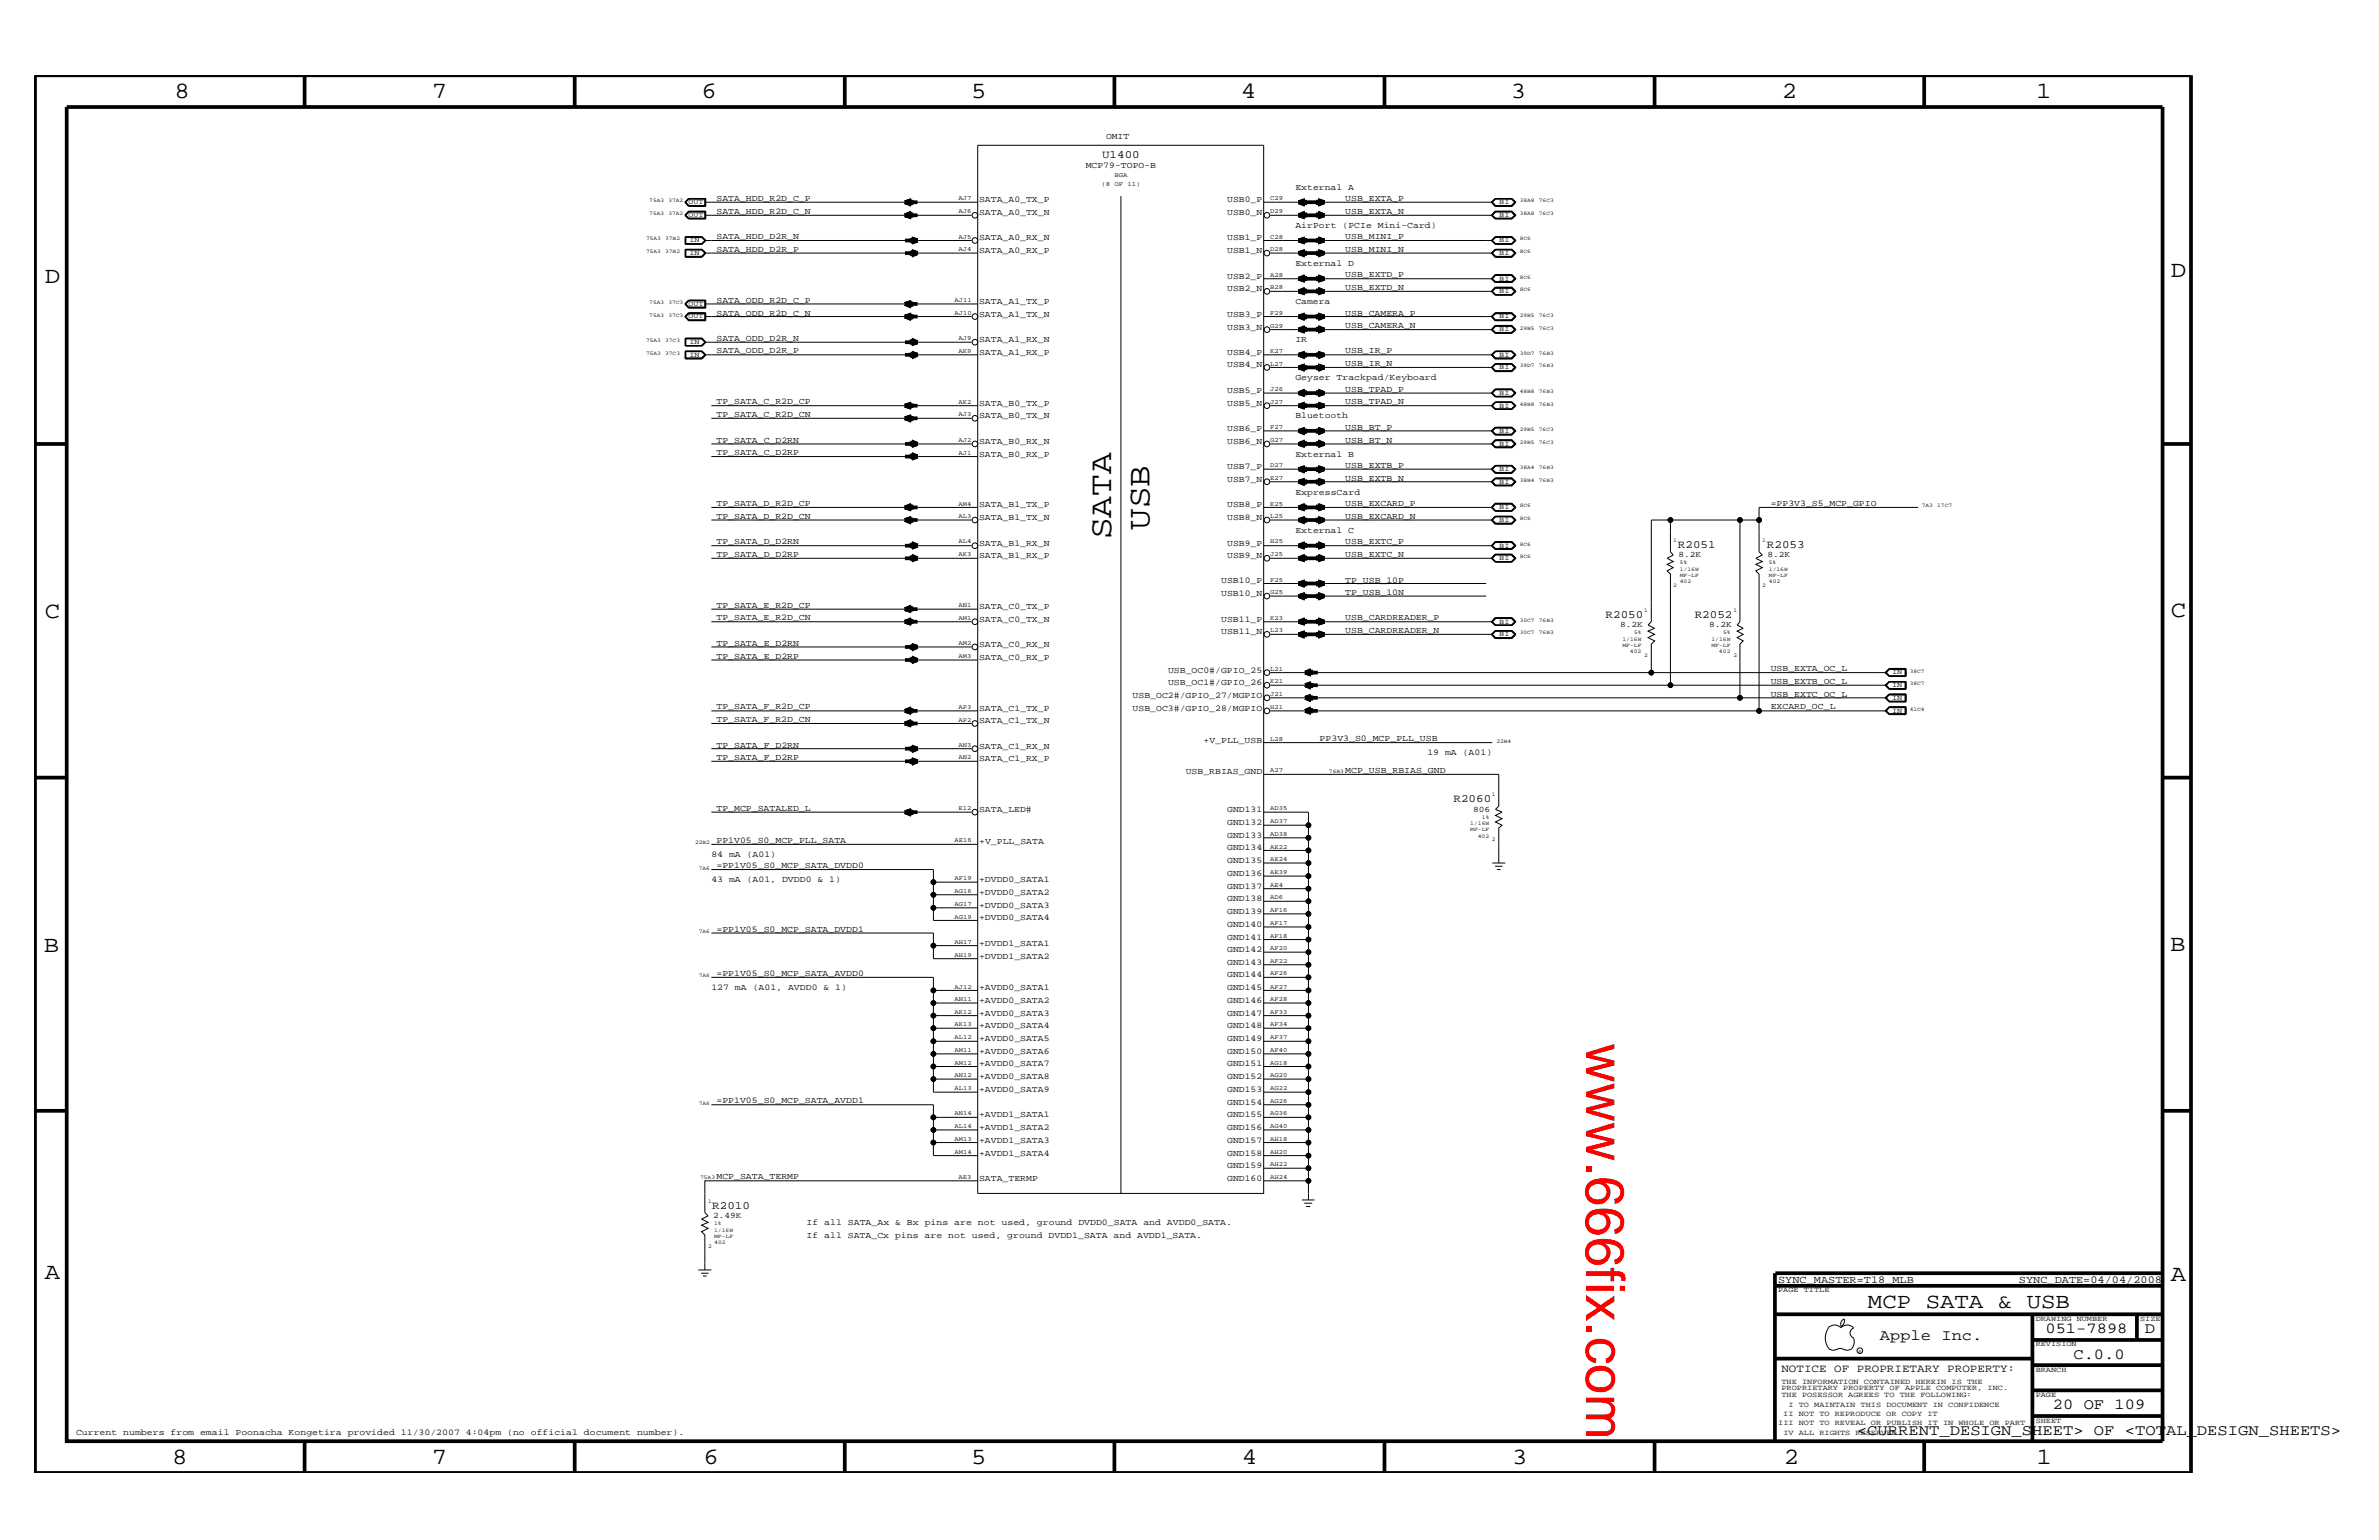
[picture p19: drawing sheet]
<svg xmlns="http://www.w3.org/2000/svg" width="432mm" height="279mm" viewBox="0 0 432 279" stroke-linecap="round" stroke-linejoin="round" font-family="sans-serif">
<defs><g id="words">
<text font-size="9.9" fill="#f00" x="287.9" y="189.3" transform="rotate(90 287.9 189.3)">www.666fix.com</text>
<g font-size="5.9">
<text x="201.7" y="97.8" transform="rotate(-90 201.7 97.8)">SATA</text>
<text x="208.6" y="96.1" transform="rotate(-90 208.6 96.1)">USB</text>
</g>
<g font-size="4.2">
<text x="31.7" y="17.8">8</text>
<text x="78.4" y="17.8">7</text>
<text x="127.3" y="17.8">6</text>
<text x="176.3" y="17.8">5</text>
<text x="225.2" y="17.8">4</text>
<text x="274.2" y="17.8">3</text>
<text x="323.4" y="17.8">2</text>
<text x="369.6" y="17.8">1</text>
<text x="8.1" y="51.3">D</text>
<text x="394" y="50.3">D</text>
<text x="8.1" y="112.1">C</text>
<text x="394" y="111.9">C</text>
<text x="8" y="172.7">B</text>
<text x="393.9" y="172.5">B</text>
<text x="8.1" y="232">A</text>
<text x="394" y="232.4">A</text>
<text x="31.2" y="265.6">8</text>
<text x="78.4" y="265.6">7</text>
<text x="127.7" y="265.6">6</text>
<text x="176.3" y="265.6">5</text>
<text x="225.4" y="265.6">4</text>
<text x="274.5" y="265.6">3</text>
<text x="323.8" y="265.6">2</text>
<text x="369.7" y="265.6">1</text>
</g>
<text font-size="3.9" x="339" y="237.3">MCP SATA &amp; USB</text>
<g font-size="2.8">
<text x="341.2" y="243.1">Apple Inc.</text>
<text x="371.3" y="241.9">051-7898</text>
<text x="389.3" y="241.9">D</text>
<text x="376.3" y="246.5">C.0.0</text>
<text x="372.6" y="255.7">20 OF 109</text>
<text x="337.1" y="260.4">&lt;CURRENT_DESIGN_SHEET&gt; OF &lt;TOTAL_DESIGN_SHEETS&gt;</text>
</g>
<g font-size="2">
<text x="200" y="28.6">U1400</text>
<text x="304.5" y="99.4">R2051</text>
<text x="320.7" y="99.4">R2053</text>
<text x="291.4" y="112.1">R2050</text>
<text x="307.6" y="112.1">R2052</text>
<text x="263.8" y="145.6">R2060</text>
<text x="129.3" y="219.3">R2010</text>
<text x="323.3" y="248.9">NOTICE OF PROPRIETARY PROPERTY:</text>
</g>
<g font-size="1.9">
<text x="322.7" y="232.7">SYNC_MASTER=T18_MLB</text>
<text x="366.4" y="232.7">SYNC_DATE=04/04/2008</text>
</g>
<g font-size="1.6">
<text x="200.7" y="25.2">OMIT</text>
<text x="197.1" y="30.5">MCP79-TOPO-B</text>
<text x="235.1" y="34.4">External A</text>
<text x="130" y="36.5">SATA_HDD_R2D_C_P</text>
<text x="130" y="38.8">SATA_HDD_R2D_C_N</text>
<text x="177.7" y="36.7">SATA_A0_TX_P</text>
<text x="177.7" y="39.1">SATA_A0_TX_N</text>
<text x="222.8" y="39.1">USB0_N</text>
<text x="222.8" y="36.7">USB0_P</text>
<text x="235.1" y="41.3">AirPort (PCIe Mini-Card)</text>
<text x="244.2" y="38.8">USB_EXTA_N</text>
<text x="244.2" y="36.5">USB_EXTA_P</text>
<text x="130" y="45.7">SATA_HDD_D2R_P</text>
<text x="130" y="43.4">SATA_HDD_D2R_N</text>
<text x="177.7" y="45.9">SATA_A0_RX_P</text>
<text x="177.7" y="43.6">SATA_A0_RX_N</text>
<text x="222.8" y="45.9">USB1_N</text>
<text x="222.8" y="43.6">USB1_P</text>
<text x="244.2" y="45.7">USB_MINI_N</text>
<text x="244.2" y="43.4">USB_MINI_P</text>
<text x="222.8" y="52.9">USB2_N</text>
<text x="222.8" y="50.6">USB2_P</text>
<text x="235.1" y="48.2">External D</text>
<text x="244.2" y="50.3">USB_EXTD_P</text>
<text x="244.2" y="52.6">USB_EXTD_N</text>
<text x="130" y="54.9">SATA_ODD_R2D_C_P</text>
<text x="130" y="57.3">SATA_ODD_R2D_C_N</text>
<text x="177.7" y="55.1">SATA_A1_TX_P</text>
<text x="177.7" y="57.4">SATA_A1_TX_N</text>
<text x="222.8" y="57.4">USB3_P</text>
<text x="222.8" y="59.8">USB3_N</text>
<text x="235.1" y="55.1">Camera</text>
<text x="244.2" y="59.5">USB_CAMERA_N</text>
<text x="244.2" y="57.3">USB_CAMERA_P</text>
<text x="130" y="61.8">SATA_ODD_D2R_N</text>
<text x="130" y="64.1">SATA_ODD_D2R_P</text>
<text x="177.7" y="62.1">SATA_A1_RX_N</text>
<text x="177.7" y="64.4">SATA_A1_RX_P</text>
<text x="222.8" y="64.4">USB4_P</text>
<text x="235.1" y="62.1">IR</text>
<text x="244.2" y="64.1">USB_IR_P</text>
<text x="222.8" y="66.7">USB4_N</text>
<text x="222.8" y="71.3">USB5_P</text>
<text x="235.1" y="69">Geyser Trackpad/Keyboard</text>
<text x="244.2" y="66.5">USB_IR_N</text>
<text x="244.2" y="71.1">USB_TPAD_P</text>
<text x="130" y="73.3">TP_SATA_C_R2D_CP</text>
<text x="130" y="75.7">TP_SATA_C_R2D_CN</text>
<text x="177.7" y="75.9">SATA_B0_TX_N</text>
<text x="177.7" y="73.6">SATA_B0_TX_P</text>
<text x="222.8" y="73.6">USB5_N</text>
<text x="235.1" y="75.9">Bluetooth</text>
<text x="244.2" y="73.3">USB_TPAD_N</text>
<text x="130" y="80.3">TP_SATA_C_D2RN</text>
<text x="130" y="82.6">TP_SATA_C_D2RP</text>
<text x="177.7" y="80.5">SATA_B0_RX_N</text>
<text x="177.7" y="82.8">SATA_B0_RX_P</text>
<text x="222.8" y="80.5">USB6_N</text>
<text x="222.8" y="78.2">USB6_P</text>
<text x="235.1" y="82.8">External B</text>
<text x="244.2" y="80.3">USB_BT_N</text>
<text x="244.2" y="78">USB_BT_P</text>
<text x="222.8" y="87.4">USB7_N</text>
<text x="222.8" y="85.1">USB7_P</text>
<text x="235.1" y="89.8">ExpressCard</text>
<text x="244.2" y="87.2">USB_EXTB_N</text>
<text x="244.2" y="84.9">USB_EXTB_P</text>
<text x="130" y="91.8">TP_SATA_D_R2D_CP</text>
<text x="130" y="94.1">TP_SATA_D_R2D_CN</text>
<text x="177.7" y="94.3">SATA_B1_TX_N</text>
<text x="177.7" y="92.1">SATA_B1_TX_P</text>
<text x="222.8" y="94.3">USB8_N</text>
<text x="222.8" y="92.1">USB8_P</text>
<text x="244.2" y="91.8">USB_EXCARD_P</text>
<text x="244.2" y="94.1">USB_EXCARD_N</text>
<text x="321.4" y="91.8">=PP3V3_S5_MCP_GPIO</text>
<text x="130" y="101">TP_SATA_D_D2RP</text>
<text x="130" y="98.7">TP_SATA_D_D2RN</text>
<text x="177.7" y="99">SATA_B1_RX_N</text>
<text x="177.7" y="101.3">SATA_B1_RX_P</text>
<text x="222.8" y="101.3">USB9_N</text>
<text x="222.8" y="99">USB9_P</text>
<text x="235.1" y="96.6">External C</text>
<text x="244.2" y="101">USB_EXTC_N</text>
<text x="244.2" y="98.7">USB_EXTC_P</text>
<text x="221.7" y="105.9">USB10_P</text>
<text x="244.2" y="108">TP_USB_10N</text>
<text x="244.2" y="105.7">TP_USB_10P</text>
<text x="130" y="112.6">TP_SATA_E_R2D_CN</text>
<text x="130" y="110.3">TP_SATA_E_R2D_CP</text>
<text x="177.7" y="110.5">SATA_C0_TX_P</text>
<text x="177.7" y="112.8">SATA_C0_TX_N</text>
<text x="221.7" y="112.8">USB11_P</text>
<text x="221.7" y="108.1">USB10_N</text>
<text x="244.2" y="112.6">USB_CARDREADER_P</text>
<text x="130" y="117.2">TP_SATA_E_D2RN</text>
<text x="130" y="119.5">TP_SATA_E_D2RP</text>
<text x="177.7" y="119.7">SATA_C0_RX_P</text>
<text x="177.7" y="117.4">SATA_C0_RX_N</text>
<text x="221.7" y="115.1">USB11_N</text>
<text x="244.2" y="114.8">USB_CARDREADER_N</text>
<text x="212" y="122">USB_OC0#/GPIO_25</text>
<text x="212" y="124.3">USB_OC1#/GPIO_26</text>
<text x="321.4" y="124.1">USB_EXTB_OC_L</text>
<text x="321.4" y="121.8">USB_EXTA_OC_L</text>
<text x="130" y="128.7">TP_SATA_F_R2D_CP</text>
<text x="130" y="131">TP_SATA_F_R2D_CN</text>
<text x="177.7" y="131.3">SATA_C1_TX_N</text>
<text x="177.7" y="129">SATA_C1_TX_P</text>
<text x="205.6" y="126.6">USB_OC2#/GPIO_27/MGPIO</text>
<text x="205.6" y="129">USB_OC3#/GPIO_28/MGPIO</text>
<text x="321.4" y="126.4">USB_EXTC_OC_L</text>
<text x="321.4" y="128.7">EXCARD_OC_L</text>
<text x="130" y="135.7">TP_SATA_F_D2RN</text>
<text x="130" y="138">TP_SATA_F_D2RP</text>
<text x="177.7" y="135.8">SATA_C1_RX_N</text>
<text x="218.4" y="134.7">+V_PLL_USB</text>
<text x="239.5" y="134.5">PP3V3_S0_MCP_PLL_USB</text>
<text x="259.1" y="137">19 mA (A01)</text>
<text x="177.7" y="138.1">SATA_C1_RX_P</text>
<text x="215.2" y="140.5">USB_RBIAS_GND</text>
<text x="244.2" y="140.2">MCP_USB_RBIAS_GND</text>
<text x="130" y="147.2">TP_MCP_SATALED_L</text>
<text x="177.7" y="147.3">SATA_LED#</text>
<text x="222.8" y="149.7">GND132</text>
<text x="222.8" y="147.3">GND131</text>
<text x="129.1" y="155.5">84 mA (A01)</text>
<text x="130" y="152.9">PP1V05_S0_MCP_PLL_SATA</text>
<text x="177.7" y="153.2">+V_PLL_SATA</text>
<text x="222.8" y="152">GND133</text>
<text x="222.8" y="154.3">GND134</text>
<text x="129.1" y="160">43 mA (A01, DVDD0 &amp; 1)</text>
<text x="130" y="157.5">=PP1V05_S0_MCP_SATA_DVDD0</text>
<text x="177.7" y="160">+DVDD0_SATA1</text>
<text x="222.8" y="158.9">GND136</text>
<text x="222.8" y="161.2">GND137</text>
<text x="222.8" y="156.6">GND135</text>
<text x="177.7" y="162.3">+DVDD0_SATA2</text>
<text x="177.7" y="164.7">+DVDD0_SATA3</text>
<text x="177.7" y="167">+DVDD0_SATA4</text>
<text x="222.8" y="165.8">GND139</text>
<text x="222.8" y="163.5">GND138</text>
<text x="130" y="169">=PP1V05_S0_MCP_SATA_DVDD1</text>
<text x="177.7" y="173.9">+DVDD1_SATA2</text>
<text x="177.7" y="171.6">+DVDD1_SATA1</text>
<text x="222.8" y="172.7">GND142</text>
<text x="222.8" y="170.5">GND141</text>
<text x="222.8" y="168.2">GND140</text>
<text x="129.1" y="179.7">127 mA (A01, AVDD0 &amp; 1)</text>
<text x="130" y="177.2">=PP1V05_S0_MCP_SATA_AVDD0</text>
<text x="177.7" y="179.7">+AVDD0_SATA1</text>
<text x="222.8" y="179.7">GND145</text>
<text x="222.8" y="175">GND143</text>
<text x="222.8" y="177.3">GND144</text>
<text x="177.7" y="182">+AVDD0_SATA2</text>
<text x="177.7" y="184.3">+AVDD0_SATA3</text>
<text x="222.8" y="184.3">GND147</text>
<text x="222.8" y="182">GND146</text>
<text x="177.7" y="186.5">+AVDD0_SATA4</text>
<text x="177.7" y="188.9">+AVDD0_SATA5</text>
<text x="177.7" y="191.2">+AVDD0_SATA6</text>
<text x="222.8" y="191.2">GND150</text>
<text x="222.8" y="186.5">GND148</text>
<text x="222.8" y="188.9">GND149</text>
<text x="177.7" y="193.5">+AVDD0_SATA7</text>
<text x="177.7" y="195.8">+AVDD0_SATA8</text>
<text x="222.8" y="195.8">GND152</text>
<text x="222.8" y="193.5">GND151</text>
<text x="130" y="200.2">=PP1V05_S0_MCP_SATA_AVDD1</text>
<text x="177.7" y="198.1">+AVDD0_SATA9</text>
<text x="177.7" y="202.7">+AVDD1_SATA1</text>
<text x="222.8" y="202.7">GND155</text>
<text x="222.8" y="198.1">GND153</text>
<text x="222.8" y="200.4">GND154</text>
<text x="177.7" y="205">+AVDD1_SATA2</text>
<text x="177.7" y="207.3">+AVDD1_SATA3</text>
<text x="177.7" y="209.7">+AVDD1_SATA4</text>
<text x="222.8" y="209.7">GND158</text>
<text x="222.8" y="207.3">GND157</text>
<text x="222.8" y="205">GND156</text>
<text x="130" y="214">MCP_SATA_TERMP</text>
<text x="177.7" y="214.2">SATA_TERMP</text>
<text x="222.8" y="214.2">GND160</text>
<text x="222.8" y="211.9">GND159</text>
<text x="146.4" y="222.3">If all SATA_Ax &amp; Bx pins are not used, ground DVDD0_SATA and AVDD0_SATA.</text>
<text x="146.4" y="224.6">If all SATA_Cx pins are not used, ground DVDD1_SATA and AVDD1_SATA.</text>
<text x="13.8" y="260.4">Current numbers from email Poonacha Kongetira provided 11/30/2007 4:04pm (no official document number).</text>
</g>
<g font-size="1.5">
<text x="304.6" y="101.1">8.2K</text>
<text x="320.8" y="101.1">8.2K</text>
<text x="294" y="113.8">8.2K</text>
<text x="310.2" y="113.8">8.2K</text>
<text x="267.4" y="147.3">806</text>
<text x="129.5" y="221">2.49K</text>
</g>
<g font-size="1.4">
<text x="125" y="37">OUT</text>
<text x="125" y="39.4">OUT</text>
<text x="272.1" y="37">BI</text>
<text x="272.1" y="39.4">BI</text>
<text x="125.1" y="46.3">IN</text>
<text x="125.1" y="44">IN</text>
<text x="272.1" y="44">BI</text>
<text x="272.1" y="46.3">BI</text>
<text x="272.1" y="50.9">BI</text>
<text x="272.1" y="53.2">BI</text>
<text x="125" y="55.5">OUT</text>
<text x="125" y="57.8">OUT</text>
<text x="272.1" y="57.8">BI</text>
<text x="125.1" y="62.4">IN</text>
<text x="125.1" y="64.7">IN</text>
<text x="272.1" y="60.1">BI</text>
<text x="272.1" y="64.7">BI</text>
<text x="272.1" y="67">BI</text>
<text x="272.1" y="71.7">BI</text>
<text x="272.1" y="73.9">BI</text>
<text x="272.1" y="78.6">BI</text>
<text x="272.1" y="80.9">BI</text>
<text x="272.1" y="85.5">BI</text>
<text x="272.1" y="87.7">BI</text>
<text x="272.1" y="92.4">BI</text>
<text x="272.1" y="94.7">BI</text>
<text x="272.1" y="99.3">BI</text>
<text x="272.1" y="101.6">BI</text>
<text x="272.1" y="113.1">BI</text>
<text x="272.1" y="115.4">BI</text>
<text x="343.4" y="122.4">IN</text>
<text x="343.4" y="124.7">IN</text>
<text x="343.4" y="126.9">IN</text>
<text x="343.4" y="129.3">IN</text>
<text x="322.7" y="234.4">PAGE TITLE</text>
<text x="369.5" y="239.6">DRAWING NUMBER</text>
<text x="388.5" y="239.6">SIZE</text>
<text x="369.5" y="244.2">REVISION</text>
<text x="323.3" y="251.1">THE INFORMATION CONTAINED HEREIN IS THE</text>
<text x="369.5" y="248.9">BRANCH</text>
<text x="323.3" y="253.4">THE POSESSOR AGREES TO THE FOLLOWING:</text>
<text x="323.3" y="252.3">PROPRIETARY PROPERTY OF APPLE COMPUTER, INC.</text>
<text x="323.7" y="256.9">II NOT TO REPRODUCE OR COPY IT</text>
<text x="324.6" y="255.2">I TO MAINTAIN THIS DOCUMENT IN CONFIDENCE</text>
<text x="369.5" y="253.4">PAGE</text>
<text x="322.7" y="258.6">III NOT TO REVEAL OR PUBLISH IT IN WHOLE OR PART</text>
<text x="323.7" y="260.4">IV ALL RIGHTS RESERVED</text>
<text x="369.5" y="258.1">SHEET</text>
</g>
<g font-size="1.2">
<text x="199.9" y="33.8">(8 OF 11)</text>
<text x="202.3" y="32.1">BGA</text>
<text x="174" y="36.4">AJ7</text>
<text x="174" y="38.6">AJ6</text>
<text x="230.5" y="36.4">C29</text>
<text x="230.5" y="38.6">D29</text>
<text x="174" y="45.6">AJ4</text>
<text x="174" y="43.3">AJ5</text>
<text x="230.5" y="43.3">C28</text>
<text x="230.5" y="45.6">D28</text>
<text x="230.5" y="50.2">A28</text>
<text x="230.5" y="52.5">B28</text>
<text x="173.2" y="54.8">AJ11</text>
<text x="173.2" y="57.1">AJ10</text>
<text x="230.5" y="57.1">F29</text>
<text x="230.5" y="59.5">G29</text>
<text x="174" y="64">AK9</text>
<text x="174" y="61.8">AJ9</text>
<text x="230.5" y="64">K27</text>
<text x="230.5" y="71">J26</text>
<text x="230.5" y="66.3">L27</text>
<text x="174" y="73.3">AK2</text>
<text x="174" y="75.6">AJ3</text>
<text x="230.5" y="77.8">F27</text>
<text x="230.5" y="73.3">J27</text>
<text x="174" y="82.5">AJ1</text>
<text x="174" y="80.2">AJ2</text>
<text x="230.5" y="80.2">G27</text>
<text x="230.5" y="84.8">D27</text>
<text x="230.5" y="87.1">E27</text>
<text x="174" y="91.7">AM4</text>
<text x="174" y="94">AL3</text>
<text x="230.5" y="91.7">K25</text>
<text x="230.5" y="94">L25</text>
<text x="174" y="101">AK3</text>
<text x="174" y="98.6">AL4</text>
<text x="230.5" y="101">J25</text>
<text x="230.5" y="98.6">H25</text>
<text x="230.5" y="107.8">G25</text>
<text x="230.5" y="105.5">F25</text>
<text x="174" y="110.2">AN1</text>
<text x="174" y="112.5">AM1</text>
<text x="230.5" y="112.5">K23</text>
<text x="174" y="119.4">AM3</text>
<text x="174" y="117">AM2</text>
<text x="230.5" y="114.8">L23</text>
<text x="230.5" y="124">K21</text>
<text x="230.5" y="121.7">L21</text>
<text x="174" y="128.6">AP3</text>
<text x="174" y="130.9">AP2</text>
<text x="230.5" y="128.6">H21</text>
<text x="230.5" y="126.3">J21</text>
<text x="174" y="137.8">AN2</text>
<text x="174" y="135.5">AN3</text>
<text x="230.5" y="134.4">L28</text>
<text x="230.5" y="140.2">A27</text>
<text x="174" y="147">E12</text>
<text x="230.5" y="149.4">AD37</text>
<text x="230.5" y="147">AD35</text>
<text x="173.2" y="152.8">AE16</text>
<text x="230.5" y="154">AE22</text>
<text x="230.5" y="151.7">AD38</text>
<text x="173.2" y="162">AG16</text>
<text x="173.2" y="159.7">AF19</text>
<text x="230.5" y="160.9">AE4</text>
<text x="230.5" y="158.6">AE39</text>
<text x="230.5" y="156.2">AE24</text>
<text x="173.2" y="166.7">AG19</text>
<text x="173.2" y="164.4">AG17</text>
<text x="230.5" y="163.2">AD6</text>
<text x="230.5" y="167.8">AF17</text>
<text x="230.5" y="165.5">AF16</text>
<text x="173.2" y="173.6">AH19</text>
<text x="173.2" y="171.2">AH17</text>
<text x="230.5" y="172.4">AF20</text>
<text x="230.5" y="170.1">AF18</text>
<text x="173.2" y="179.4">AJ12</text>
<text x="230.5" y="179.4">AF27</text>
<text x="230.5" y="177">AF26</text>
<text x="230.5" y="174.7">AF22</text>
<text x="173.2" y="183.9">AK12</text>
<text x="173.2" y="181.6">AN11</text>
<text x="230.5" y="183.9">AF33</text>
<text x="230.5" y="181.6">AF28</text>
<text x="173.2" y="190.9">AM11</text>
<text x="173.2" y="188.6">AL12</text>
<text x="173.2" y="186.2">AK13</text>
<text x="230.5" y="190.9">AF40</text>
<text x="230.5" y="188.6">AF37</text>
<text x="230.5" y="186.2">AF34</text>
<text x="173.2" y="197.7">AL13</text>
<text x="173.2" y="195.4">AN12</text>
<text x="173.2" y="193.2">AM12</text>
<text x="230.5" y="197.7">AG22</text>
<text x="230.5" y="195.4">AG20</text>
<text x="230.5" y="193.2">AG18</text>
<text x="173.2" y="202.4">AN14</text>
<text x="230.5" y="202.4">AG36</text>
<text x="230.5" y="200.1">AG26</text>
<text x="173.2" y="209.3">AM14</text>
<text x="173.2" y="207">AM13</text>
<text x="173.2" y="204.7">AL14</text>
<text x="230.5" y="209.3">AH20</text>
<text x="230.5" y="207">AH18</text>
<text x="230.5" y="204.7">AG40</text>
<text x="174" y="213.9">AE3</text>
<text x="230.5" y="213.9">AH24</text>
<text x="230.5" y="211.6">AH22</text>
</g>
<g font-size="1">
<text x="117.9" y="39.1">75A3</text>
<text x="117.9" y="36.7">75A3</text>
<text x="121.3" y="39.1">37A2</text>
<text x="121.3" y="36.7">37A2</text>
<text x="275.8" y="39.1">38A8</text>
<text x="275.8" y="36.7">38A8</text>
<text x="279.3" y="39.1">76C3</text>
<text x="279.3" y="36.7">76C3</text>
<text x="117.3" y="43.6">75A3</text>
<text x="117.3" y="45.9">75A3</text>
<text x="120.7" y="43.6">37B2</text>
<text x="120.7" y="45.9">37B2</text>
<text x="275.8" y="45.9">8C6</text>
<text x="275.8" y="43.6">8C6</text>
<text x="275.8" y="52.9">8C6</text>
<text x="275.8" y="50.6">8C6</text>
<text x="117.9" y="57.4">75A3</text>
<text x="117.9" y="55.1">75A3</text>
<text x="121.3" y="57.4">37C3</text>
<text x="121.3" y="55.1">37C3</text>
<text x="275.8" y="59.8">29B5</text>
<text x="275.8" y="57.4">29B5</text>
<text x="279.3" y="59.8">76C3</text>
<text x="279.3" y="57.4">76C3</text>
<text x="117.3" y="64.4">75A3</text>
<text x="117.3" y="62.1">75A3</text>
<text x="120.7" y="64.4">37C3</text>
<text x="120.7" y="62.1">37C3</text>
<text x="275.8" y="64.4">39D7</text>
<text x="279.3" y="64.4">76B3</text>
<text x="275.8" y="71.3">48B8</text>
<text x="275.8" y="66.7">39D7</text>
<text x="279.3" y="71.3">76B3</text>
<text x="279.3" y="66.7">76B3</text>
<text x="275.8" y="73.6">48B8</text>
<text x="279.3" y="73.6">76B3</text>
<text x="275.8" y="80.5">29B5</text>
<text x="275.8" y="78.2">29B5</text>
<text x="279.3" y="80.5">76C3</text>
<text x="279.3" y="78.2">76C3</text>
<text x="275.8" y="87.4">38B4</text>
<text x="275.8" y="85.1">38A4</text>
<text x="279.3" y="87.4">76B3</text>
<text x="279.3" y="85.1">76B3</text>
<text x="275.8" y="94.3">8C6</text>
<text x="275.8" y="92.1">8C6</text>
<text x="348.8" y="92.1">7A3</text>
<text x="351.6" y="92.1">17C7</text>
<text x="275.8" y="101.3">8C6</text>
<text x="275.8" y="99">8C6</text>
<text x="303.7" y="98.4">1</text>
<text x="319.9" y="98.4">1</text>
<text x="303.7" y="106.5">2</text>
<text x="304.9" y="104.8">MF-LF</text>
<text x="304.9" y="105.9">402</text>
<text x="304.9" y="103.6">1/16W</text>
<text x="304.9" y="102.4">5%</text>
<text x="319.9" y="106.5">2</text>
<text x="321.1" y="105.9">402</text>
<text x="321.1" y="103.6">1/16W</text>
<text x="321.1" y="104.8">MF-LF</text>
<text x="321.1" y="102.4">5%</text>
<text x="275.8" y="112.8">30C7</text>
<text x="279.3" y="112.8">76B3</text>
<text x="298.4" y="111.1">1</text>
<text x="314.6" y="111.1">1</text>
<text x="275.8" y="115.1">30C7</text>
<text x="279.3" y="115.1">76B3</text>
<text x="294.5" y="117.4">MF-LF</text>
<text x="294.5" y="116.3">1/16W</text>
<text x="295.8" y="118.6">402</text>
<text x="296.6" y="115.1">5%</text>
<text x="298.4" y="119.2">2</text>
<text x="310.6" y="117.4">MF-LF</text>
<text x="310.6" y="116.3">1/16W</text>
<text x="312" y="118.6">402</text>
<text x="312.8" y="115.1">5%</text>
<text x="314.6" y="119.2">2</text>
<text x="346.6" y="124.3">38C7</text>
<text x="346.6" y="122">38C7</text>
<text x="346.6" y="129">41C4</text>
<text x="271.6" y="134.7">22B4</text>
<text x="241.2" y="140.2">76B3</text>
<text x="266.9" y="149.7">1/16W</text>
<text x="269" y="148.5">1%</text>
<text x="270.8" y="144.5">1</text>
<text x="126.2" y="153.2">22B2</text>
<text x="266.9" y="150.8">MF-LF</text>
<text x="268.2" y="152">402</text>
<text x="270.8" y="152.6">2</text>
<text x="126.8" y="157.8">7A6</text>
<text x="126.8" y="169.3">7A6</text>
<text x="126.8" y="177.3">7A6</text>
<text x="126.8" y="200.4">7A6</text>
<text x="127.1" y="214">75A3</text>
<text x="128.5" y="218.3">1</text>
<text x="128.5" y="226.3">2</text>
<text x="129.6" y="225.7">402</text>
<text x="129.6" y="223.5">1/16W</text>
<text x="129.6" y="222.3">1%</text>
<text x="129.6" y="224.6">MF-LF</text>
</g>
<text font-size=".9" x="337.3" y="245.4">R</text>
</g></defs>
<g fill="none" stroke="#000" stroke-width=".18">
<path d="M124.4 36.7l.7 .7M124.4 39.1l.7 .6M125 36h3.1v1.5h-3.1l-.7-.8zM125 38.3h3.1v1.4h-3.1l-.7-.6zM125 38.4h3v1.3h-3l-.6-.6zM125 36l-.6 .7M125.1 36.1l-.6 .6 .6 .6h2.8v-1.2M125.1 38.5h2.8v1.1h-2.8l-.6-.5zM125.1 36.1h2.9M125.1 36.1l-.7 .6M125.1 38.4l-.7 .7M127.9 36.7h49.6"/>
<path d="M127.9 39.1h48.5M128 36v1.4h-3l-.6-.7M177.5 26.4h51.9v190.1h-51.9zM203.5 35.6v180.9M229.4 36.7h41.4M230.5 39.1h40.3M270.7 36.7l.7-.7h3l.8 .7-.8 .8h-3zM271.4 38.3h3l.8 .8-.8 .6h-3l-.7-.6zM271.4 36.1h2.9l.6 .6-.6 .6h-2.9l-.6-.6zM271.4 36.1h3l.6 .6-.6 .7h-3M271.4 36h3l.7 .7-.7 .7h-3l-.6-.7zM271.4 36.1l-.6 .6 .6 .7"/>
<path d="M271.4 38.5h2.9l.6 .6-.6 .5h-2.9l-.6-.5zM271.4 38.4h3l.6 .7-.6 .6h-3M271.4 38.4h3l.7 .7-.7 .6h-3M271.4 38.4l-.6 .7 .6 .6M124.4 45.2h3l.7 .7-.7 .8h-3zM124.4 43h3l.7 .6-.7 .7h-3zM124.4 55.1l.7 .6M124.4 57.4l.7 .7M124.5 57.4l.6-.5h2.8v1.1h-2.8zM125 54.5h3.1v1.4h-3.1l-.7-.8zM125 56.8h3.1v1.4h-3.1l-.7-.8zM125 54.5l-.6 .6"/>
<path d="M125 56.8l-.6 .6M125.1 55.7h2.9M125.1 54.6h2.9M125.1 54.6l-.7 .5M125.1 54.6l-.6 .5 .6 .6M127.3 43h-2.8v1.2h2.8M127.3 45.3h-2.8v1.3M127.3 45.3l.7 .6-.7 .7M127.3 45.3l.6 .6M127.3 43l.7 .6-.7 .6M127.3 43l.6 .6M127.9 43.6h48.5"/>
<path d="M127.9 45.9h49.6M127.9 57.4h48.5M127.9 54.6v1.1M127.9 55.1h49.6M127.9 45.9l-.6 .6h-2.8M127.9 43.6l-.6 .6M128 54.5v1.3h-3l-.6-.7M128 56.8v1.3h-3l-.6-.7M128 56.8h-2.9l-.7 .6M128.1 45.9l-.7 .7h-3M229.4 43.6h41.4M229.4 50.6h41.4"/>
<path d="M229.4 57.4h41.4M230.5 45.9h40.3M230.5 52.9h40.3M230.5 59.8h40.3M270.7 43.6l.7-.6h3l.8 .6-.8 .7h-3zM270.7 45.9l.7-.7h3l.8 .7-.8 .8h-3zM270.7 57.4l.7-.6h3l.8 .6-.8 .8h-3zM270.8 43.6l.6-.6h3l.7 .6-.7 .7h-3zM270.8 52.9l.6-.7h3l.7 .7-.7 .6h-3zM270.8 57.4l.6-.5h2.9l.6 .5-.6 .6h-2.9zM271.4 49.8h3l.8 .8-.8 .7h-3l-.7-.7zM271.4 52.1h3l.8 .8-.8 .6h-3l-.7-.6z"/>
<path d="M271.4 59h3l.8 .8-.8 .7h-3l-.7-.7zM271.4 43h2.9l.6 .6-.6 .6h-2.9M271.4 43h3l.6 .6-.6 .6h-3M271.4 43l-.6 .6 .6 .6M271.4 45.3h2.9l.6 .6-.6 .6h-2.9l-.6-.6zM271.4 45.3h3l.6 .6-.6 .7h-3M271.4 45.2h3l.7 .7-.7 .7h-3l-.6-.7zM271.4 45.3l-.6 .6 .6 .7M271.4 50h2.9l.6 .6-.6 .5h-2.9l-.6-.5zM271.4 49.9h3l.6 .7-.6 .6h-3l-.6-.6zM271.4 49.9h3l.7 .7-.7 .7h-3l-.6-.7zM271.4 52.3h2.9l.6 .6-.6 .6h-2.9"/>
<path d="M271.4 52.3h3l.6 .6-.6 .6h-3M271.4 52.3l-.6 .6 .6 .6M271.4 56.8h3l.6 .6-.6 .7h-3l-.6-.7zM271.4 56.8h3l.7 .6-.7 .7h-3l-.6-.7zM271.4 59.2h2.9l.6 .6-.6 .5h-2.9l-.6-.5zM271.4 59.1h3l.6 .7-.6 .6h-3M271.4 59.1h3l.7 .7-.7 .6h-3M271.4 59.1l-.6 .7 .6 .6M124.4 61.3h3l.7 .8-.7 .7h-3zM124.4 63.7h3l.7 .7-.7 .7h-3zM124.4 61.4h3l.7 .7M124.5 61.4v1.3h2.8"/>
<path d="M124.5 61.5h2.8l.6 .6M127.3 63.8h-2.8v1.2h2.8M127.3 61.4l.7 .7-.7 .6M127.3 63.8l.7 .6-.7 .6M127.3 63.8l.6 .6M127.9 64.4h49.6M127.9 62.1h48.5M127.9 62.1l-.6 .6M127.9 64.4l-.6 .6M128.1 64.4l-.7 .7h-3M129.1 73.6h48.4M129.1 75.9h47.3"/>
<path d="M229.4 64.4h41.4M229.4 71.3h41.4M229.4 78.2h41.4M230.5 66.7h40.3M230.5 73.6h40.3M270.7 64.4l.7-.7h3l.8 .7-.8 .7h-3zM270.7 66.7l.7-.7h3l.8 .7-.8 .7h-3zM270.7 73.6l.7-.7h3l.8 .7-.8 .7h-3zM270.7 78.2l.7-.7h3l.8 .7-.8 .7h-3zM270.8 64.4l.6-.7h3l.7 .7-.7 .7h-3zM270.8 73.6l.6-.7h3l.7 .7-.7 .7h-3zM270.8 78.2l.6-.5h2.9l.6 .5-.6 .6h-2.9z"/>
<path d="M271.4 70.6h3l.8 .7-.8 .7h-3l-.7-.7zM271.4 79.8h3l.8 .7-.8 .7h-3l-.7-.7zM271.4 63.8h2.9l.6 .6-.6 .6h-2.9M271.4 63.8h3l.6 .6-.6 .6h-3M271.4 63.8l-.6 .6 .6 .6M271.4 66.1h2.9l.6 .6-.6 .6h-2.9l-.6-.6zM271.4 66.1h3l.6 .6-.6 .6h-3M271.4 66h3l.7 .7-.7 .6h-3l-.6-.6zM271.4 66.1l-.6 .6 .6 .6M271.4 70.7h2.9l.6 .6-.6 .6h-2.9l-.6-.6zM271.4 70.6h3l.6 .7-.6 .6h-3M271.4 70.6h3l.7 .7-.7 .7h-3l-.6-.7z"/>
<path d="M271.4 70.6l-.6 .7 .6 .6M271.4 73h2.9l.6 .6-.6 .6h-2.9M271.4 73h3l.6 .6-.6 .6h-3M271.4 73l-.6 .6 .6 .6M271.4 77.6h3l.6 .6-.6 .7h-3M271.4 77.6h3l.7 .6-.7 .7h-3M271.4 77.6l-.6 .6 .6 .7M271.4 80h2.9l.6 .5-.6 .6h-2.9l-.6-.6zM271.4 79.9h3l.6 .6-.6 .6h-3l-.6-.6zM271.4 79.9h3l.7 .6-.7 .7h-3l-.6-.7zM129.1 80.5h47.3M129.1 92.1h48.4"/>
<path d="M129.1 94.3h47.3M129.1 99h47.3M129.1 82.8h48.4M229.4 85.1h41.4M229.4 92.1h41.4M229.4 99h41.4M230.5 80.5h40.3M230.5 87.4h40.3M230.5 94.3h40.3M270.7 85.1l.7-.7h3l.8 .7-.8 .8h-3zM270.7 87.4l.7-.7h3l.8 .7-.8 .8h-3zM270.7 94.3l.7-.6h3l.8 .6-.8 .8h-3z"/>
<path d="M270.8 85.1l.6-.7h3l.7 .7-.7 .7h-3zM270.8 94.3l.6-.6h3l.7 .6-.7 .7h-3zM270.8 85.1l.6-.6h2.9l.6 .6-.6 .6h-2.9zM270.8 87.4l.6-.5h2.9l.6 .5-.6 .6h-2.9zM270.8 99l.6-.6h2.9l.6 .6-.6 .5h-2.9zM271.4 91.3h3l.8 .8-.8 .6h-3l-.7-.6zM271.4 98.2h3l.8 .8-.8 .7h-3l-.7-.7zM271.4 84.5h3l.6 .6-.6 .7h-3M271.4 84.5l-.6 .6 .6 .7M271.4 86.8h3l.6 .6-.6 .7h-3l-.6-.7zM271.4 86.7h3l.7 .7-.7 .7h-3l-.6-.7zM271.4 91.5h2.9l.6 .6-.6 .6h-2.9l-.6-.6z"/>
<path d="M271.4 91.4h3l.6 .7-.6 .6h-3M271.4 91.4h3l.7 .7-.7 .6h-3l-.6-.6zM271.4 91.4l-.6 .7 .6 .6M271.4 93.8h2.9l.6 .5-.6 .6h-2.9M271.4 93.8h3l.6 .5-.6 .6h-3M271.4 93.8l-.6 .5 .6 .6M271.4 98.3h3l.6 .7-.6 .6h-3M271.4 98.3h3l.7 .7-.7 .6h-3M271.4 98.3l-.6 .7 .6 .6M303.2 94.3h-3.5v18.5l-.6 .6 1.2 .6-1.2 .5 1.2 .6-1.2 .6 1.2 .6-.6 .6v5.1h42.7M315.8 94.3h-12.6v5.8l.5 .6-1.1 .6 1.1 .6-1.1 .5 1.1 .6-1.1 .6 .6 .6v20.1h39.2M319.3 94.3h-3.5v18.5l-.5 .6 1.1 .6-1.1 .5 1.1 .6-1.1 .6 1.1 .6-.6 .6v9.7"/>
<path d="M348.1 92.1h-28.8v8l.6 .6-1.2 .6 1.2 .6-1.2 .5 1.2 .6-1.2 .6 .6 .6v24.8h23.1M129.1 101.3h48.4M129.1 110.5h48.4M129.1 119.7h48.4M129.1 112.8h47.3M129.1 117.4h47.3M229.4 105.9h40.3M229.4 112.8h41.4M230.5 101.3h40.3M230.5 115.1h40.3M230.5 108.1h39.2M270.7 115.1l.7-.7h3l.8 .7-.8 .8h-3z"/>
<path d="M270.8 115.1l.6-.7h3l.7 .7-.7 .7h-3zM270.8 115.1l.6-.6h2.9l.6 .6-.6 .6h-2.9zM271.4 100.5h3l.8 .8-.8 .7h-3l-.7-.7zM271.4 112h3l.8 .8-.8 .7h-3l-.7-.7zM271.4 100.7h2.9l.6 .6-.6 .6h-2.9l-.6-.6zM271.4 100.6h3l.6 .7-.6 .6h-3M271.4 100.6h3l.7 .7-.7 .7h-3l-.6-.7zM271.4 100.6l-.6 .7 .6 .6M271.4 112.2h2.9l.6 .6-.6 .6h-2.9M271.4 112.2h3l.6 .6-.6 .6h-3M271.4 112.1h3l.7 .7-.7 .7h-3l-.6-.7zM271.4 112.2l-.6 .6 .6 .6"/>
<path d="M271.4 114.5h3l.6 .6-.6 .7h-3M271.4 114.5l-.6 .6 .6 .7M129.1 129h48.4M129.1 138.1h48.4M129.1 135.8h47.3M129.1 131.3h47.3M229.4 134.7h41.4M230.5 122h69.2M230.5 124.3h72.7M230.5 126.6h111.9M230.5 129h88.8M342.1 124.3l.8-.7h3v1.5h-3z"/>
<path d="M342.1 126.6l.8-.7h3v1.5h-3zM342.4 126.6l.5-.5h2.9v1.1h-2.9zM342.9 121.4l-.5 .6 .5 .6M342.9 123.7l-.5 .6 .5 .6M342.9 128.4h2.9v1.1h-2.9l-.5-.5zM342.9 121.4h3v1.2h-3M342.9 121.3h3v1.4h-3l-.8-.7zM342.9 128.2h3v1.5h-3l-.8-.7zM342.9 121.4l-.6 .6 .6 .6M342.9 123.7h3v1.2h-3M342.9 127.3l-.6-.7 .6-.6h3v1.3M342.9 123.6l-.7 .7 .7 .7h3"/>
<path d="M342.9 123.7l-.6 .6 .6 .6M342.9 125.9l-.7 .7 .7 .7M342.9 127.3h3M342.9 128.3l-.7 .7 .7 .6M342.9 129.6h3M342.9 128.3h3M342.9 128.3l-.6 .7 .6 .6M345.8 121.4v1.2M345.8 123.7v1.2M345.9 128.3v1.3M345.9 121.4h-3l-.7 .6 .7 .7M129.1 157.8h40.3v4.5"/>
<path d="M129.1 153.2h48.4M129.1 147.3h47.3M229.4 140.5h42.6v5.7l-.6 .6 1.2 .5-1.2 .6 1.2 .6-1.2 .6 1.2 .6-.6 .5v6.4M229.4 158.9h8.1v2.3M229.4 156.6h8.1v2.3M229.4 154.3h8.1v2.3M229.4 149.7h8.1v4.6M229.4 147.3h8.1v2.4M229.4 152h8.1M270.8 156.6h2.4M271.4 157.2h1.3M271.7 157.8h.7"/>
<path d="M129.1 169.3h40.3v4.6h8.1M129.1 177.3h40.3v4.7M169.4 160h8.1M169.4 171.6h8.1M169.4 179.7h8.1M177.5 164.7h-8.1v2.3h8.1M177.5 162.3h-8.1v2.4M229.4 177.3h8.1v4.7M229.4 175h8.1v2.3M229.4 172.7h8.1v2.3M229.4 170.5h8.1v2.2M229.4 168.2h8.1v2.3"/>
<path d="M229.4 163.5h8.1v4.7M229.4 161.2h8.1v2.3M229.4 179.7h8.1M229.4 165.8h8.1M177.5 195.8h-8.1v2.3h8.1M177.5 193.5h-8.1v2.3M177.5 191.2h-8.1v2.3M177.5 188.9h-8.1v2.3M177.5 186.5h-8.1v2.4M177.5 184.3h-8.1v2.2M177.5 182h-8.1v2.3M229.4 198.1h8.1v4.6"/>
<path d="M229.4 195.8h8.1v2.3M229.4 191.2h8.1v4.6M229.4 188.9h8.1v2.3M229.4 184.3h8.1v4.6M229.4 182h8.1v2.3M229.4 186.5h8.1M229.4 193.5h8.1M129.1 200.4h40.3v2.3h8.1M169.4 207.3h8.1M169.4 202.7v7h8.1M169.4 205h8.1M177.5 214.2h-49.6v5.8l.6 .6-1.2 .6 1.2 .6-1.2 .5 1.2 .6-1.2 .6 .6 .6v6.3"/>
<path d="M229.4 211.9h8.1v2.3h-8.1M229.4 207.3h8.1v2.4h-8.1M229.4 202.7h8.1v2.3h-8.1M229.4 200.4h8.1M236.3 217.7h2.3M236.7 218.3h1.5M237.1 218.9h.7M237.5 205v2.3M237.5 209.7v2.2M237.5 214.2v3.5M126.7 230.4h2.4M127.3 231h1.3"/>
<path d="M127.6 231.5h.7M334.7 239.3l.1 .3a1.19 1.19 0 0 1-.6 1.1M334.8 239.3a1.02 1.02 0 0 0-.6 1.3M331.8 240.9a1.61 1.61 0 0 1 2.4 0M331.9 241a3.1 3.1 0 0 0 .2 3.9M332.1 244.8l.6 .2 .7-.2M333.4 244.9l.6-.3 .7 .3M334.1 240.9a1.61 1.61 0 0 1 2.3 0M334.6 244.8l.7 .2 .6-.2M336.4 242.8l.2 .6a1.95 1.95 0 0 1-.6 1.4M336.5 240.9a.93 .93 0 0 0-.7 .9 .93 .93 0 0 0 .7 .9"/>
<circle cx="177" cy="39.1" r=".51"/>
<circle cx="230" cy="39.1" r=".51"/>
<circle cx="177" cy="43.6" r=".51"/>
<circle cx="177" cy="57.4" r=".51"/>
<circle cx="230" cy="59.8" r=".51"/>
<circle cx="230" cy="52.9" r=".51"/>
<circle cx="230" cy="45.9" r=".51"/>
<circle cx="177" cy="75.9" r=".51"/>
<circle cx="177" cy="62.1" r=".51"/>
<circle cx="230" cy="73.6" r=".51"/>
<circle cx="230" cy="66.7" r=".51"/>
<circle cx="177" cy="80.5" r=".51"/>
<circle cx="177" cy="99" r=".51"/>
<circle cx="177" cy="94.3" r=".51"/>
<circle cx="230" cy="80.5" r=".51"/>
<circle cx="230" cy="87.4" r=".51"/>
<circle cx="230" cy="94.3" r=".51"/>
<circle cx="303.2" cy="94.3" r=".42"/>
<circle cx="315.8" cy="94.3" r=".42"/>
<circle cx="319.3" cy="94.3" r=".42"/>
<circle cx="177" cy="117.4" r=".51"/>
<circle cx="177" cy="112.8" r=".51"/>
<circle cx="230" cy="101.3" r=".51"/>
<circle cx="230" cy="115.1" r=".51"/>
<circle cx="230" cy="108.1" r=".51"/>
<circle cx="177" cy="131.3" r=".51"/>
<circle cx="177" cy="135.8" r=".51"/>
<circle cx="230" cy="126.6" r=".51"/>
<circle cx="230" cy="122" r=".51"/>
<circle cx="230" cy="129" r=".51"/>
<circle cx="230" cy="124.3" r=".51"/>
<circle cx="299.7" cy="122" r=".42"/>
<circle cx="303.2" cy="124.3" r=".42"/>
<circle cx="315.8" cy="126.6" r=".42"/>
<circle cx="319.3" cy="129" r=".42"/>
<circle cx="177" cy="147.3" r=".51"/>
<circle cx="237.5" cy="156.6" r=".42"/>
<circle cx="237.5" cy="154.3" r=".42"/>
<circle cx="237.5" cy="152" r=".42"/>
<circle cx="237.5" cy="158.9" r=".42"/>
<circle cx="237.5" cy="149.7" r=".42"/>
<circle cx="169.4" cy="171.6" r=".42"/>
<circle cx="169.4" cy="162.3" r=".42"/>
<circle cx="169.4" cy="179.7" r=".42"/>
<circle cx="169.4" cy="160" r=".42"/>
<circle cx="169.4" cy="164.7" r=".42"/>
<circle cx="237.5" cy="172.7" r=".42"/>
<circle cx="237.5" cy="168.2" r=".42"/>
<circle cx="237.5" cy="161.2" r=".42"/>
<circle cx="237.5" cy="175" r=".42"/>
<circle cx="237.5" cy="179.7" r=".42"/>
<circle cx="237.5" cy="163.5" r=".42"/>
<circle cx="237.5" cy="177.3" r=".42"/>
<circle cx="237.5" cy="165.8" r=".42"/>
<circle cx="237.5" cy="170.5" r=".42"/>
<circle cx="169.4" cy="188.9" r=".42"/>
<circle cx="169.4" cy="193.5" r=".42"/>
<circle cx="169.4" cy="182" r=".42"/>
<circle cx="169.4" cy="195.8" r=".42"/>
<circle cx="169.4" cy="184.3" r=".42"/>
<circle cx="169.4" cy="191.2" r=".42"/>
<circle cx="169.4" cy="186.5" r=".42"/>
<circle cx="237.5" cy="188.9" r=".42"/>
<circle cx="237.5" cy="184.3" r=".42"/>
<circle cx="237.5" cy="182" r=".42"/>
<circle cx="237.5" cy="195.8" r=".42"/>
<circle cx="237.5" cy="198.1" r=".42"/>
<circle cx="237.5" cy="193.5" r=".42"/>
<circle cx="237.5" cy="191.2" r=".42"/>
<circle cx="237.5" cy="186.5" r=".42"/>
<circle cx="169.4" cy="202.7" r=".42"/>
<circle cx="169.4" cy="205" r=".42"/>
<circle cx="169.4" cy="207.3" r=".42"/>
<circle cx="237.5" cy="209.7" r=".42"/>
<circle cx="237.5" cy="214.2" r=".42"/>
<circle cx="237.5" cy="205" r=".42"/>
<circle cx="237.5" cy="200.4" r=".42"/>
<circle cx="237.5" cy="202.7" r=".42"/>
<circle cx="237.5" cy="211.9" r=".42"/>
<circle cx="237.5" cy="207.3" r=".42"/>
<circle cx="337.6" cy="245.1" r=".51"/>
</g>
<g fill="none" stroke="#000" stroke-width=".68" stroke-linecap="butt">
<path d="M6.4 13.7h391.3v253.5h-391.3zM12.1 19.4h380.4v242.1h-380.4zM55.3 13.7v5.7M104.3 13.7v5.7M153.3 13.7v5.7M202.3 13.7v5.7M251.3 13.7v5.7M300.3 13.7v5.7M349.3 13.7v5.7M164.3 36.7l1.1-.4v.9zM164.3 39.1l1.1-.5v.9zM164.3 39.1h2.2"/>
<path d="M164.3 36.7h2.2M164.3 36.7l1.1 .2M164.3 36.7l1.1 .3M164.3 39.1h1.1M164.3 39.1l1.1 .3M164.3 39.1l1.1 .1M165.4 36.4l-1.1 .3M165.4 36.6l-1.1 .1M165.4 36.5l-1.1 .2M165.4 38.6l-1.1 .5M165.4 38.9l-1.1 .2M165.4 38.8l-1.1 .3"/>
<path d="M235.7 36.7l1.2-.4v.9zM235.7 39.1l1.2-.5v.9zM235.7 39.1h1.2M235.7 39.1h4.7M235.7 39.1l1.2 .1M235.7 39.1l1.2 .3M235.7 36.7l1.2 .2M235.7 36.7h4.7M235.7 36.7l1.2 .3M236.9 38.9l-1.2 .2M236.9 38.8l-1.2 .3M236.9 38.6l-1.2 .5"/>
<path d="M236.9 36.6l-1.2 .1M236.9 36.5l-1.2 .2M236.9 36.4l-1.2 .3M239.2 36.3l1.2 .4-1.2 .5zM239.2 38.6l1.2 .5-1.2 .4zM239.2 38.9l1.2 .2M239.2 38.6l1.2 .5M239.2 38.8l1.2 .3M239.2 36.6l1.2 .1M239.2 36.4l1.2 .3M239.2 36.5l1.2 .2M240.4 39.1h-1.2"/>
<path d="M240.4 39.1l-1.2 .1M240.4 39.1l-1.2 .3M240.4 36.7l-1.2 .2M240.4 36.7l-1.2 .3M164.3 55.1l1.1-.4v1zM164.3 57.4l1.1-.4v.9zM164.3 57.4h2.2M164.3 45.9h2.2M164.3 43.6h2.2M164.3 57.4l1.1 .2M164.3 57.4l1.1 .4M164.3 57.4l1.1 .3"/>
<path d="M164.3 55.1h2.2M164.3 55.1l1.1 .1M164.3 55.1l1.1 .4M164.3 55.1l1.1 .3M165.4 43.2l1.1 .4-1.1 .5zM165.4 45.5l1.1 .4-1.1 .5zM165.4 57.1l-1.1 .3M165.4 57.3l-1.1 .1M165.4 54.8l-1.1 .3M165.4 55.1h-1.1M165.4 54.9l-1.1 .2M165.4 43.3l1.1 .3"/>
<path d="M165.4 43.5l1.1 .1M165.4 43.4l1.1 .2M165.4 45.6l1.1 .3M165.4 45.8l1.1 .1M165.4 45.7l1.1 .2M166.5 43.6l-1.1 .1M166.5 43.6l-1.1 .4M166.5 43.6l-1.1 .3M166.5 45.9l-1.1 .2M166.5 45.9l-1.1 .4M166.5 45.9l-1.1 .3M235.7 43.6l1.2-.4v.9z"/>
<path d="M235.7 45.9l1.2-.4v.9zM235.7 50.6l1.2-.5v.9zM235.7 52.9l1.2-.5v.9zM235.7 57.4l1.2-.4v.9zM235.7 59.8l1.2-.5v.9zM235.7 59.8l1.2 .1M235.7 59.8h4.7M235.7 59.8l1.2 .2M235.7 59.8l1.2 .3M235.7 57.4l1.2 .2M235.7 57.4h4.7M235.7 57.4l1.2 .3"/>
<path d="M235.7 57.4l1.2 .4M235.7 52.9h1.2M235.7 52.9h4.7M235.7 52.9l1.2 .2M235.7 52.9l1.2 .3M235.7 50.6l1.2 .1M235.7 50.6h4.7M235.7 50.6l1.2 .3M235.7 45.9l1.2 .2M235.7 45.9h4.7M235.7 45.9l1.2 .3M235.7 45.9l1.2 .4"/>
<path d="M235.7 43.6l1.2 .1M235.7 43.6h4.7M235.7 43.6l1.2 .3M235.7 43.6l1.2 .4M236.9 59.6l-1.2 .2M236.9 59.5l-1.2 .3M236.9 57.3l-1.2 .1M236.9 57.1l-1.2 .3M236.9 52.8l-1.2 .1M236.9 52.6l-1.2 .3M236.9 52.5l-1.2 .4M236.9 50.4l-1.2 .2"/>
<path d="M236.9 50.3l-1.2 .3M236.9 50.2l-1.2 .4M236.9 45.8l-1.2 .1M236.9 45.7l-1.2 .2M236.9 45.6l-1.2 .3M236.9 43.5l-1.2 .1M236.9 43.4l-1.2 .2M236.9 43.3l-1.2 .3M239.2 43.2l1.2 .4-1.2 .5zM239.2 45.5l1.2 .4-1.2 .5zM239.2 50.1l1.2 .5-1.2 .4zM239.2 52.4l1.2 .5-1.2 .4z"/>
<path d="M239.2 57l1.2 .4-1.2 .5zM239.2 59.3l1.2 .5-1.2 .4zM239.2 59.6l1.2 .2M239.2 59.5l1.2 .3M239.2 57.3l1.2 .1M239.2 57.1l1.2 .3M239.2 52.8l1.2 .1M239.2 52.5l1.2 .4M239.2 52.6l1.2 .3M239.2 50.4l1.2 .2M239.2 50.2l1.2 .4M239.2 50.3l1.2 .3"/>
<path d="M239.2 45.8l1.2 .1M239.2 45.6l1.2 .3M239.2 45.7l1.2 .2M239.2 43.5l1.2 .1M239.2 43.3l1.2 .3M239.2 43.4l1.2 .2M240.4 59.8l-1.2 .1M240.4 59.8l-1.2 .2M240.4 59.8l-1.2 .3M240.4 57.4l-1.2 .2M240.4 57.4l-1.2 .3M240.4 57.4l-1.2 .4"/>
<path d="M240.4 52.9h-1.2M240.4 52.9l-1.2 .2M240.4 52.9l-1.2 .3M240.4 50.6l-1.2 .1M240.4 50.6l-1.2 .3M240.4 45.9l-1.2 .2M240.4 45.9l-1.2 .3M240.4 45.9l-1.2 .4M240.4 43.6l-1.2 .1M240.4 43.6l-1.2 .3M240.4 43.6l-1.2 .4M164.3 73.6l1.1-.4v.8z"/>
<path d="M164.3 75.9l1.1-.4v.9zM164.3 64.4h2.2M164.3 75.9h2.2M164.3 75.9l1.1 .2M164.3 75.9l1.1 .3M164.3 73.6h2.2M164.3 73.6l1.1 .1M164.3 73.6l1.1 .3M164.3 62.1h2.2M165.4 61.6l1.1 .5-1.1 .4zM165.4 64l1.1 .4-1.1 .5zM165.4 73.3l-1.1 .3"/>
<path d="M165.4 75.6l-1.1 .3M165.4 75.8l-1.1 .1M165.4 75.7l-1.1 .2M165.4 73.5l-1.1 .1M165.4 64l1.1 .4M165.4 64.3l1.1 .1M165.4 64.1l1.1 .3M165.4 61.8l1.1 .3M165.4 61.9l1.1 .2M166.5 64.4l-1.1 .1M166.5 64.4l-1.1 .3M166.5 64.4l-1.1 .2"/>
<path d="M166.5 62.1l-1.1 .1M166.5 62.1l-1.1 .3M166.5 62.1l-1.1 .2M235.7 64.4l1.2-.4v.9zM235.7 66.7l1.2-.5v1zM235.7 71.3l1.2-.5v.9zM235.7 73.6l1.2-.4v.8zM235.7 78.2l1.2-.4v.9zM235.7 71.3l1.2 .1M235.7 71.3h4.7M235.7 71.3l1.2 .2M235.7 71.3l1.2 .4"/>
<path d="M235.7 66.7l1.2 .1M235.7 66.7h4.7M235.7 66.7l1.2 .2M235.7 66.7l1.2 .3M235.7 64.4l1.2 .1M235.7 64.4h4.7M235.7 64.4l1.2 .2M235.7 64.4l1.2 .3M235.7 73.6h4.7M235.7 78.2l1.2 .1M235.7 78.2h4.7M235.7 78.2l1.2 .2"/>
<path d="M235.7 78.2l1.2 .4M235.7 73.6l1.2 .1M235.7 73.6l1.2 .3M236.9 71.1l-1.2 .2M236.9 71l-1.2 .3M236.9 66.6l-1.2 .1M236.9 66.5l-1.2 .2M236.9 66.3l-1.2 .4M236.9 64.3l-1.2 .1M236.9 64.1l-1.2 .3M236.9 64l-1.2 .4M236.9 78.1l-1.2 .1"/>
<path d="M236.9 78l-1.2 .2M236.9 77.8l-1.2 .4M236.9 73.5l-1.2 .1M236.9 73.3l-1.2 .3M239.2 64l1.2 .4-1.2 .5zM239.2 66.2l1.2 .5-1.2 .5zM239.2 70.8l1.2 .5-1.2 .4zM239.2 73.2l1.2 .4-1.2 .4zM239.2 77.8l1.2 .4-1.2 .5zM239.2 71.1l1.2 .2M239.2 71l1.2 .3M239.2 66.6l1.2 .1"/>
<path d="M239.2 66.3l1.2 .4M239.2 66.5l1.2 .2M239.2 64.3l1.2 .1M239.2 64l1.2 .4M239.2 64.1l1.2 .3M239.2 78.1l1.2 .1M239.2 77.8l1.2 .4M239.2 78l1.2 .2M239.2 73.5l1.2 .1M239.2 73.3l1.2 .3M240.4 71.3l-1.2 .1M240.4 71.3l-1.2 .2"/>
<path d="M240.4 71.3l-1.2 .4M240.4 66.7l-1.2 .1M240.4 66.7l-1.2 .2M240.4 66.7l-1.2 .3M240.4 64.4l-1.2 .1M240.4 64.4l-1.2 .2M240.4 64.4l-1.2 .3M240.4 78.2l-1.2 .2M240.4 78.2l-1.2 .1M240.4 78.2l-1.2 .4M240.4 73.6l-1.2 .1M240.4 73.6l-1.2 .3"/>
<path d="M6.4 80.5h5.7M164.3 92.1l1.1-.5v.9zM164.3 94.3l1.1-.4v1zM164.3 99h2.2M164.3 94.3h2.2M164.3 94.3l1.1 .1M164.3 94.3l1.1 .4M164.3 94.3l1.1 .3M164.3 92.1h2.2M164.3 92.1h1.1M164.3 92.1l1.1 .3M164.3 92.1l1.1 .2"/>
<path d="M164.3 82.8h2.2M164.3 80.5h2.2M165.4 80l1.1 .5-1.1 .5zM165.4 82.3l1.1 .5-1.1 .5zM165.4 98.5l1.1 .5-1.1 .4zM165.4 98.6l1.1 .4M165.4 98.8l1.1 .2M165.4 98.7l1.1 .3M165.4 94l-1.1 .3M165.4 94.3h-1.1M165.4 94.1l-1.1 .2M165.4 91.7l-1.1 .4"/>
<path d="M165.4 91.9l-1.1 .2M165.4 91.8l-1.1 .3M165.4 82.5l1.1 .3M165.4 82.7l1.1 .1M165.4 82.6l1.1 .2M165.4 80.2l1.1 .3M165.4 80.4l1.1 .1M165.4 80.3l1.1 .2M166.5 99l-1.1 .1M166.5 99l-1.1 .3M166.5 99l-1.1 .2M166.5 82.8l-1.1 .1"/>
<path d="M166.5 82.8l-1.1 .4M166.5 82.8l-1.1 .3M166.5 80.5l-1.1 .1M166.5 80.5l-1.1 .4M166.5 80.5l-1.1 .2M235.7 80.5l1.2-.5v1zM235.7 85.1l1.2-.4v.9zM235.7 87.4l1.2-.4v.9zM235.7 92.1l1.2-.5v.9zM235.7 94.3l1.2-.4v1zM235.7 99l1.2-.5v.9zM235.7 99l1.2 .1"/>
<path d="M235.7 99h4.7M235.7 99l1.2 .2M235.7 99l1.2 .3M235.7 94.3h4.7M235.7 92.1h4.7M235.7 80.5h4.7M235.7 94.3l1.2 .1M235.7 94.3l1.2 .3M235.7 94.3l1.2 .4M235.7 92.1h1.2M235.7 92.1l1.2 .2M235.7 92.1l1.2 .3"/>
<path d="M235.7 80.5l1.2 .1M235.7 80.5l1.2 .2M235.7 80.5l1.2 .4M235.7 85.1l1.2 .2M235.7 85.1h4.7M235.7 85.1l1.2 .3M235.7 85.1l1.2 .4M235.7 87.4l1.2 .2M235.7 87.4h4.7M235.7 87.4l1.2 .3M236.9 98.8l-1.2 .2M236.9 98.7l-1.2 .3"/>
<path d="M236.9 98.6l-1.2 .4M236.9 94.3h-1.2M236.9 94.1l-1.2 .2M236.9 94l-1.2 .3M236.9 91.9l-1.2 .2M236.9 91.8l-1.2 .3M236.9 91.7l-1.2 .4M236.9 80.4l-1.2 .1M236.9 80.3l-1.2 .2M236.9 80.2l-1.2 .3M236.9 85l-1.2 .1M236.9 84.9l-1.2 .2"/>
<path d="M236.9 84.8l-1.2 .3M236.9 87.3l-1.2 .1M236.9 87.2l-1.2 .2M236.9 87.1l-1.2 .3M239.2 80l1.2 .5-1.2 .5zM239.2 84.7l1.2 .4-1.2 .5zM239.2 87l1.2 .4-1.2 .5zM239.2 91.6l1.2 .5-1.2 .4zM239.2 93.9l1.2 .4-1.2 .6zM239.2 98.5l1.2 .5-1.2 .4zM239.2 98.8l1.2 .2M239.2 98.6l1.2 .4"/>
<path d="M239.2 98.7l1.2 .3M239.2 94.3h1.2M239.2 94l1.2 .3M239.2 94.1l1.2 .2M239.2 91.9l1.2 .2M239.2 91.7l1.2 .4M239.2 91.8l1.2 .3M239.2 80.4l1.2 .1M239.2 80.2l1.2 .3M239.2 80.3l1.2 .2M239.2 85l1.2 .1M239.2 84.8l1.2 .3"/>
<path d="M239.2 84.9l1.2 .2M239.2 87.3l1.2 .1M239.2 87.1l1.2 .3M239.2 87.2l1.2 .2M240.4 99l-1.2 .1M240.4 99l-1.2 .2M240.4 99l-1.2 .3M240.4 94.3l-1.2 .1M240.4 94.3l-1.2 .3M240.4 94.3l-1.2 .4M240.4 92.1h-1.2M240.4 92.1l-1.2 .2"/>
<path d="M240.4 92.1l-1.2 .3M240.4 80.5l-1.2 .1M240.4 80.5l-1.2 .2M240.4 80.5l-1.2 .4M240.4 85.1l-1.2 .2M240.4 85.1l-1.2 .3M240.4 85.1l-1.2 .4M240.4 87.4l-1.2 .2M240.4 87.4l-1.2 .3M392.5 80.5h5.2M164.3 112.8h2.2M164.3 110.5l1.1-.5v.9z"/>
<path d="M164.3 112.8l1.1-.5v.9zM164.3 119.7h2.2M164.3 112.8l1.1 .1M164.3 112.8l1.1 .3M164.3 117.4h2.2M164.3 110.5h2.2M164.3 110.5l1.1 .1M164.3 110.5l1.1 .4M164.3 110.5l1.1 .2M164.3 101.3h2.2M165.4 100.8l1.1 .5-1.1 .4zM165.4 117l1.1 .4-1.1 .5z"/>
<path d="M165.4 119.2l1.1 .5-1.1 .5zM165.4 119.4l1.1 .3M165.4 119.6l1.1 .1M165.4 119.5l1.1 .2M165.4 112.5l-1.1 .3M165.4 112.7l-1.1 .1M165.4 112.6l-1.1 .2M165.4 117l1.1 .4M165.4 117.3l1.1 .1M165.4 117.2l1.1 .2M165.4 110.2l-1.1 .3M165.4 110.3l-1.1 .2"/>
<path d="M165.4 101l1.1 .3M165.4 101.1l1.1 .2M166.5 119.7l-1.1 .1M166.5 119.7l-1.1 .4M166.5 119.7l-1.1 .2M166.5 117.4l-1.1 .1M166.5 117.4l-1.1 .3M166.5 117.4l-1.1 .2M166.5 101.3l-1.1 .1M166.5 101.3l-1.1 .3M166.5 101.3l-1.1 .2M235.7 112.8l1.2 .1"/>
<path d="M235.7 101.3l1.2-.5v.9zM235.7 105.9l1.2-.5v1zM235.7 108.1l1.2-.4v1zM235.7 112.8l1.2-.5v.9zM235.7 115.1l1.2-.4v.9zM235.7 112.8h4.7M235.7 112.8l1.2 .3M235.7 108.1l1.2 .2M235.7 108.1h4.7M235.7 108.1l1.2 .3M235.7 108.1l1.2 .5M235.7 115.1l1.2 .2"/>
<path d="M235.7 115.1h4.7M235.7 115.1l1.2 .3M235.7 105.9l1.2 .1M235.7 105.9h4.7M235.7 105.9l1.2 .2M235.7 105.9l1.2 .3M235.7 101.3h4.7M235.7 101.3l1.2 .1M235.7 101.3l1.2 .2M235.7 101.3l1.2 .3M236.9 112.7l-1.2 .1M236.9 112.6l-1.2 .2"/>
<path d="M236.9 112.5l-1.2 .3M236.9 108.1h-1.2M236.9 108l-1.2 .1M236.9 107.8l-1.2 .3M236.9 115l-1.2 .1M236.9 114.8l-1.2 .3M236.9 105.8l-1.2 .1M236.9 105.7l-1.2 .2M236.9 105.5l-1.2 .4M236.9 101.1l-1.2 .2M236.9 101l-1.2 .3M239.2 112.7l1.2 .1"/>
<path d="M239.2 100.8l1.2 .5-1.2 .4zM239.2 105.4l1.2 .5-1.2 .5zM239.2 107.7l1.2 .4-1.2 .6zM239.2 112.3l1.2 .5-1.2 .4zM239.2 114.7l1.2 .4-1.2 .5zM239.2 112.5l1.2 .3M239.2 112.6l1.2 .2M239.2 108.1h1.2M239.2 107.8l1.2 .3M239.2 108l1.2 .1M239.2 115l1.2 .1M239.2 114.8l1.2 .3"/>
<path d="M239.2 105.8l1.2 .1M239.2 105.5l1.2 .4M239.2 105.7l1.2 .2M239.2 101.1l1.2 .2M239.2 101l1.2 .3M240.4 112.8l-1.2 .1M240.4 112.8l-1.2 .3M240.4 108.1l-1.2 .2M240.4 108.1l-1.2 .3M240.4 108.1l-1.2 .5M240.4 115.1l-1.2 .2M240.4 115.1l-1.2 .3"/>
<path d="M240.4 105.9l-1.2 .1M240.4 105.9l-1.2 .2M240.4 105.9l-1.2 .3M240.4 101.3l-1.2 .1M240.4 101.3l-1.2 .2M240.4 101.3l-1.2 .3M164.3 129l1.1-.5v.9zM164.3 131.3l1.1-.5v.9zM164.3 138.1h2.2M164.3 135.8h2.2M164.3 131.3h2.2M164.3 131.3h1.1"/>
<path d="M164.3 131.3l1.1 .3M164.3 131.3l1.1 .2M164.3 129h2.2M164.3 129l1.1 .1M164.3 129l1.1 .3M165.4 135.4l1.1 .4-1.1 .5zM165.4 137.7l1.1 .4-1.1 .5zM165.4 137.8l1.1 .3M165.4 138l1.1 .1M165.4 135.5l1.1 .3M165.4 135.7l1.1 .1M165.4 131l-1.1 .3"/>
<path d="M165.4 130.9l-1.1 .4M165.4 131.1l-1.1 .2M165.4 128.6l-1.1 .4M165.4 128.8l-1.1 .2M165.4 128.7l-1.1 .3M166.5 138.1l-1.1 .2M166.5 138.1l-1.1 .4M166.5 138.1l-1.1 .3M166.5 135.8l-1.1 .2M166.5 135.8l-1.1 .4M166.5 135.8l-1.1 .3M236.9 124.3h2.3"/>
<path d="M236.9 122l1.1-.5v1zM236.9 124.3l1.1-.4v.9zM236.9 126.6l1.1-.4v.9zM236.9 129l1.1-.5v.9zM236.9 124.3l1.1 .1M236.9 124.3l1.1 .4M236.9 124.3l1.1 .3M236.9 129h2.3M236.9 126.6h2.3M236.9 126.6l1.1 .2M236.9 126.6l1.1 .3M236.9 129l1.1 .1"/>
<path d="M236.9 129l1.1 .3M236.9 122h2.3M236.9 122l1.1 .1M236.9 122l1.1 .4M236.9 122l1.1 .3M238 124l-1.1 .3M238 124.2l-1.1 .1M238 124.1l-1.1 .2M238 126.3l-1.1 .3M238 126.5l-1.1 .1M238 126.4l-1.1 .2M238 128.6l-1.1 .4"/>
<path d="M238 128.8l-1.1 .2M238 128.7l-1.1 .3M238 121.7l-1.1 .3M238 121.9l-1.1 .1M238 121.8l-1.1 .2M6.4 141.1h5.7M164.3 147.3h2.2M164.3 147.3l1.1-.4v1zM164.3 147.3l1.1 .2M164.3 147.3l1.1 .5M164.3 147.3l1.1 .3M165.4 147l-1.1 .3"/>
<path d="M165.4 147.3h-1.1M165.4 147.2l-1.1 .1M392.5 141.1h5.2M6.4 201.5h5.7M392.5 201.5h5.2M322.2 231v30.5M322.2 233.3h70.3M322.2 238.4h70.3M322.2 231h70.3M368.9 238.4v23.1M387.9 238.4v4.7M322.2 246.5h46.7"/>
<path d="M368.9 256.9h23.6M368.9 252.3h23.6M368.9 247.7h23.6M368.9 243.1h23.6M55.3 261.5v5.7M104.3 261.5v5.7M153.3 261.5v5.7M202.3 261.7v5.5M251.3 261.5v5.7M300.3 261.5v5.7M349.3 261.5v5.7"/>
</g>
<g fill="#000">
<circle cx="303.2" cy="94.3" r=".42"/>
<circle cx="315.8" cy="94.3" r=".42"/>
<circle cx="319.3" cy="94.3" r=".42"/>
<circle cx="299.7" cy="122" r=".42"/>
<circle cx="303.2" cy="124.3" r=".42"/>
<circle cx="315.8" cy="126.6" r=".42"/>
<circle cx="319.3" cy="129" r=".42"/>
<circle cx="237.5" cy="156.6" r=".42"/>
<circle cx="237.5" cy="154.3" r=".42"/>
<circle cx="237.5" cy="152" r=".42"/>
<circle cx="237.5" cy="158.9" r=".42"/>
<circle cx="237.5" cy="149.7" r=".42"/>
<circle cx="169.4" cy="171.6" r=".42"/>
<circle cx="169.4" cy="162.3" r=".42"/>
<circle cx="169.4" cy="179.7" r=".42"/>
<circle cx="169.4" cy="160" r=".42"/>
<circle cx="169.4" cy="164.7" r=".42"/>
<circle cx="237.5" cy="172.7" r=".42"/>
<circle cx="237.5" cy="168.2" r=".42"/>
<circle cx="237.5" cy="161.2" r=".42"/>
<circle cx="237.5" cy="175" r=".42"/>
<circle cx="237.5" cy="179.7" r=".42"/>
<circle cx="237.5" cy="163.5" r=".42"/>
<circle cx="237.5" cy="177.3" r=".42"/>
<circle cx="237.5" cy="165.8" r=".42"/>
<circle cx="237.5" cy="170.5" r=".42"/>
<circle cx="169.4" cy="188.9" r=".42"/>
<circle cx="169.4" cy="193.5" r=".42"/>
<circle cx="169.4" cy="182" r=".42"/>
<circle cx="169.4" cy="195.8" r=".42"/>
<circle cx="169.4" cy="184.3" r=".42"/>
<circle cx="169.4" cy="191.2" r=".42"/>
<circle cx="169.4" cy="186.5" r=".42"/>
<circle cx="237.5" cy="188.9" r=".42"/>
<circle cx="237.5" cy="184.3" r=".42"/>
<circle cx="237.5" cy="182" r=".42"/>
<circle cx="237.5" cy="195.8" r=".42"/>
<circle cx="237.5" cy="198.1" r=".42"/>
<circle cx="237.5" cy="193.5" r=".42"/>
<circle cx="237.5" cy="191.2" r=".42"/>
<circle cx="237.5" cy="186.5" r=".42"/>
<circle cx="169.4" cy="202.7" r=".42"/>
<circle cx="169.4" cy="205" r=".42"/>
<circle cx="169.4" cy="207.3" r=".42"/>
<circle cx="237.5" cy="209.7" r=".42"/>
<circle cx="237.5" cy="214.2" r=".42"/>
<circle cx="237.5" cy="205" r=".42"/>
<circle cx="237.5" cy="200.4" r=".42"/>
<circle cx="237.5" cy="202.7" r=".42"/>
<circle cx="237.5" cy="211.9" r=".42"/>
<circle cx="237.5" cy="207.3" r=".42"/>
</g>
<use href="#words"/>
</svg>
